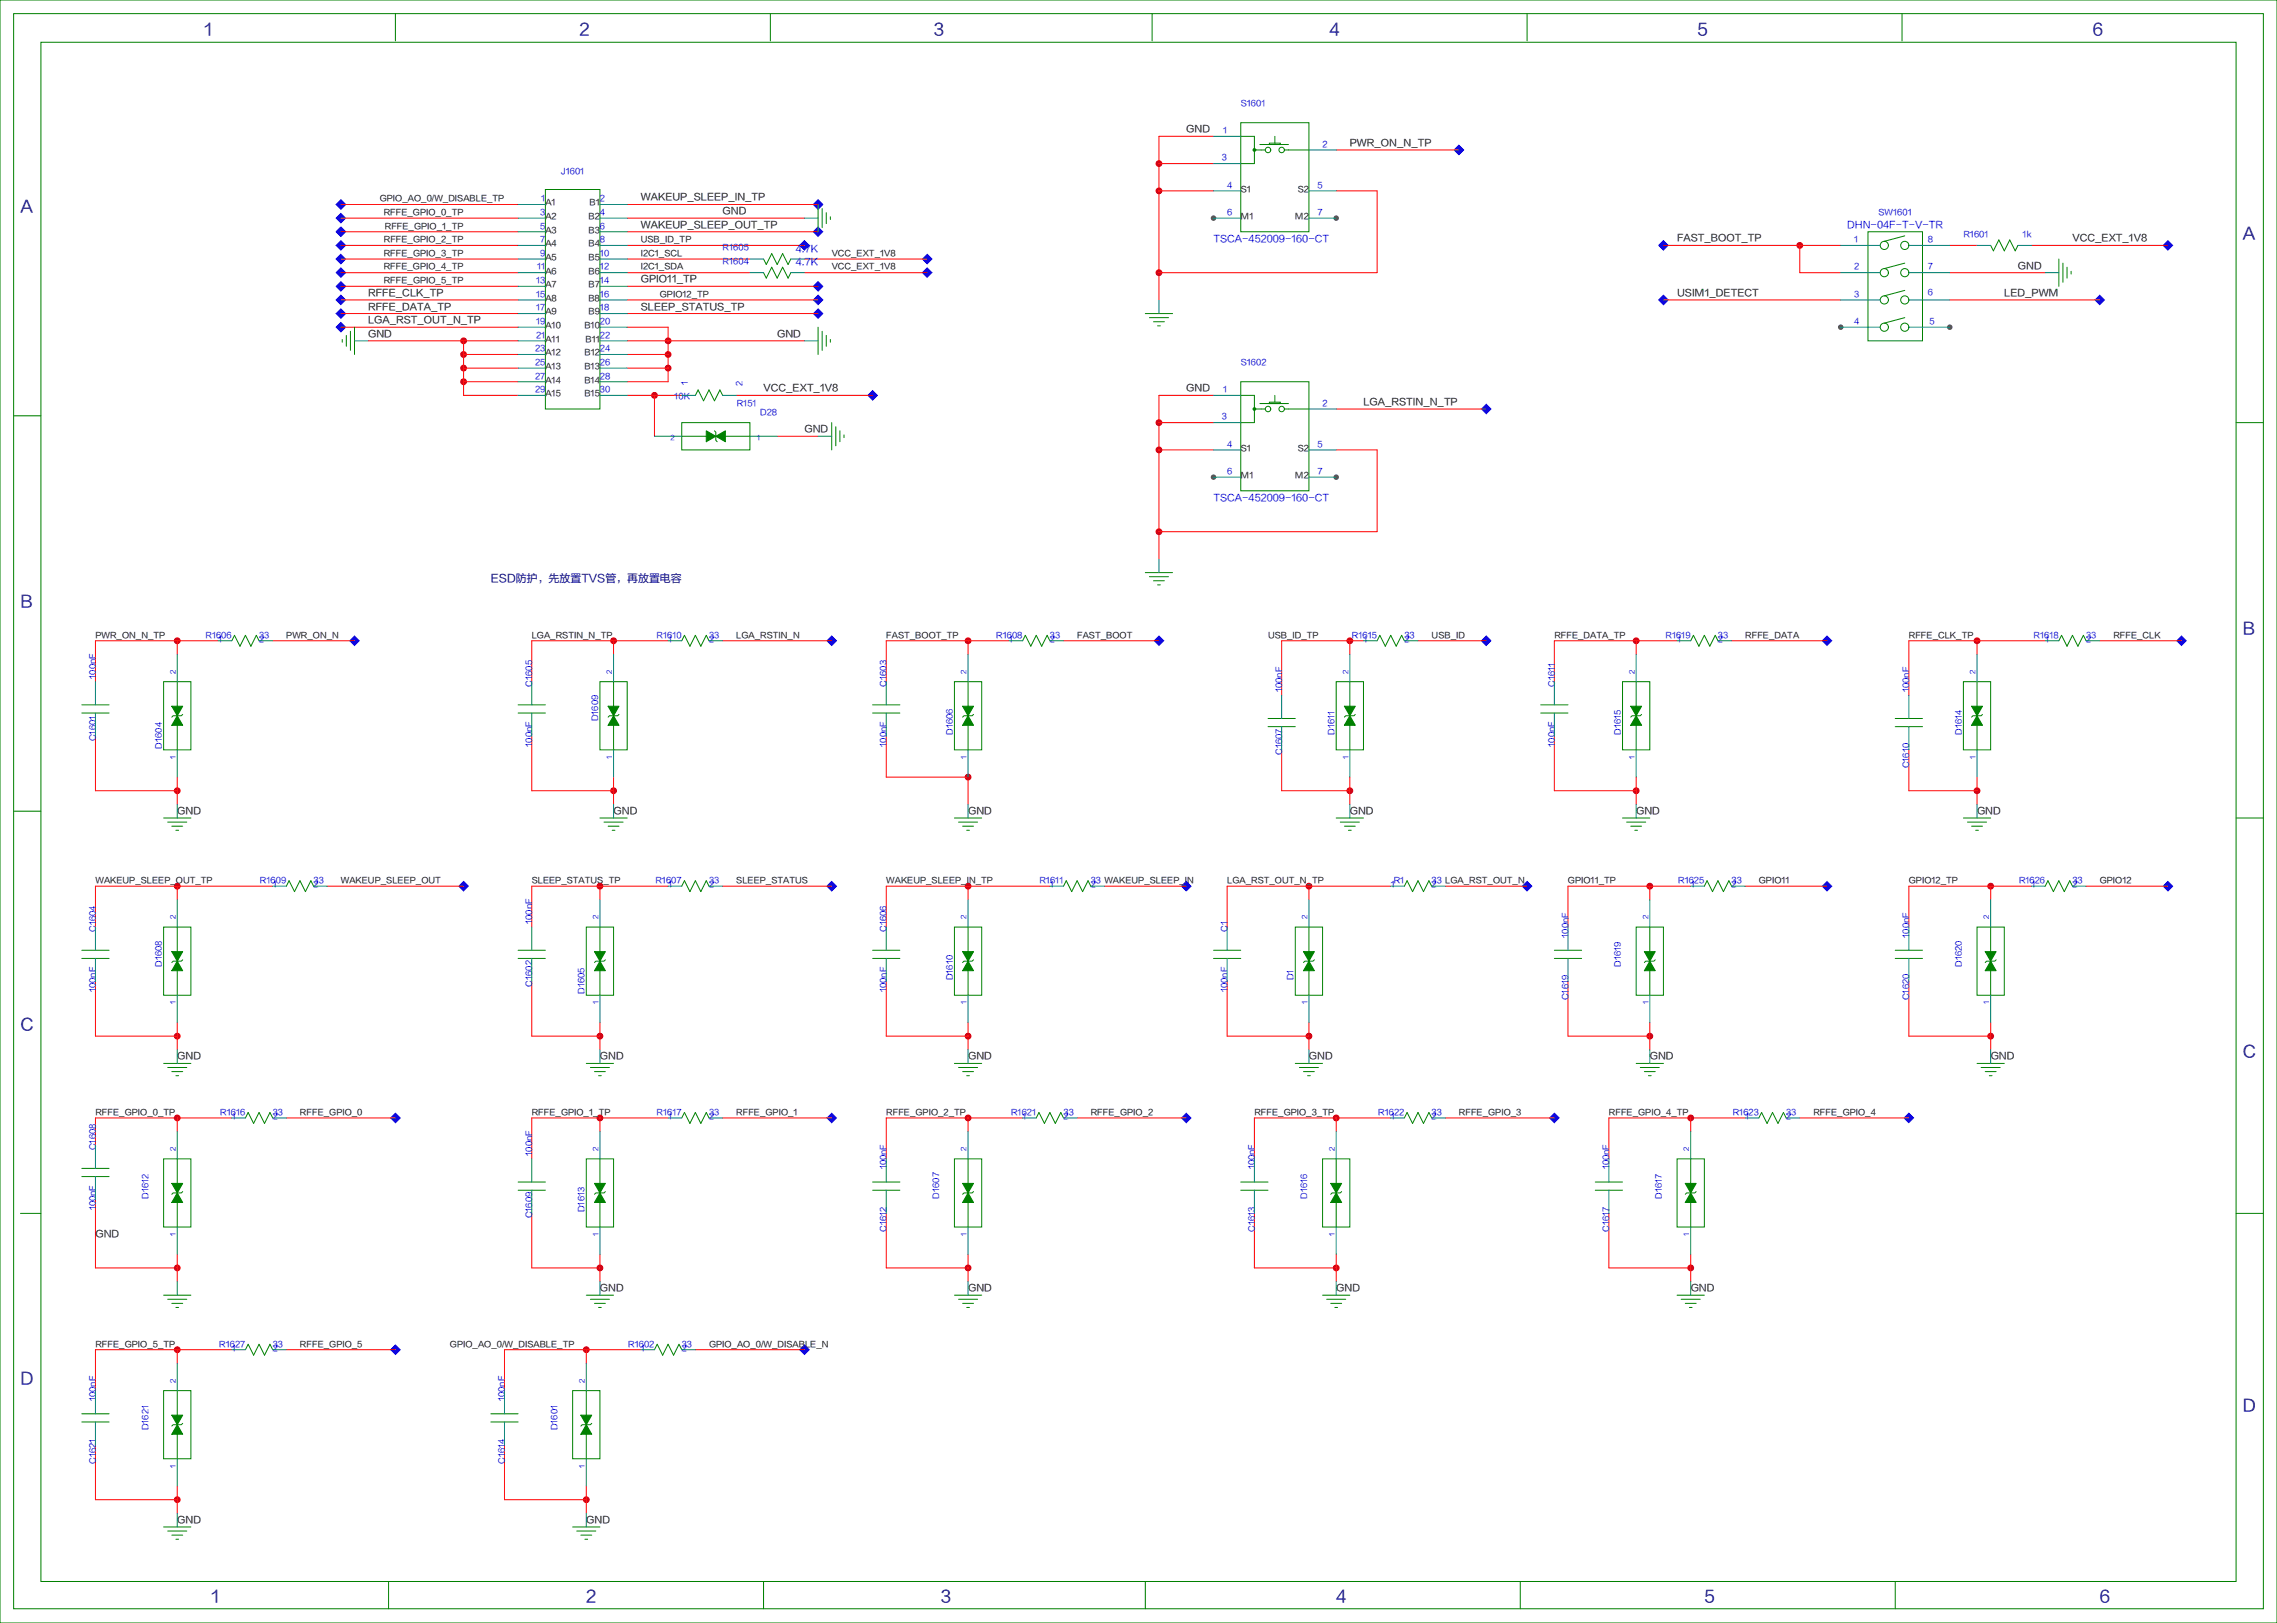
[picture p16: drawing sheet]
<svg xmlns="http://www.w3.org/2000/svg" width="589mm" height="420mm" viewBox="0 0 589 420" stroke-linecap="round" stroke-linejoin="round" font-family="sans-serif">
<defs><g id="words">
<g font-size="4.2" fill="#000080">
<text x="52.9" y="8.9">1</text>
<text x="149.9" y="8.9">2</text>
<text x="241.7" y="8.9">3</text>
<text x="344" y="8.9">4</text>
<text x="439.2" y="8.9">5</text>
<text x="541.5" y="8.9">6</text>
<text x="5.3" y="54.8">A</text>
<text x="580.3" y="61.8">A</text>
<text x="5.3" y="157.1">B</text>
<text x="580.3" y="164.2">B</text>
<text x="5.3" y="266.5">C</text>
<text x="580.3" y="273.5">C</text>
<text x="5.3" y="358.2">D</text>
<text x="580.3" y="365.2">D</text>
<text x="54.7" y="414.6">1</text>
<text x="151.7" y="414.6">2</text>
<text x="243.4" y="414.6">3</text>
<text x="345.7" y="414.6">4</text>
<text x="441" y="414.6">5</text>
<text x="543.3" y="414.6">6</text>
</g>
<text font-size="2.8" fill="#000080" x="127" y="150.6">ESD防护，先放置TVS管，再放置电容</text>
<g font-size="2.5">
<text x="306.9" y="34.2">GND</text>
<text x="349.2" y="37.8">PWR_ON_N_TP</text>
<text x="165.8" y="51.9">WAKEUP_SLEEP_IN_TP</text>
<text x="165.8" y="58.9">WAKEUP_SLEEP_OUT_TP</text>
<text x="187" y="55.4">GND</text>
<text x="433.9" y="62.5">FAST_BOOT_TP</text>
<text x="536.2" y="62.5">VCC_EXT_1V8</text>
<text x="522.1" y="69.5">GND</text>
<text x="95.2" y="76.6">RFFE_CLK_TP</text>
<text x="165.8" y="73">GPIO11_TP</text>
<text x="433.9" y="76.6">USIM1_DETECT</text>
<text x="518.6" y="76.6">LED_PWM</text>
<text x="95.2" y="80.1">RFFE_DATA_TP</text>
<text x="95.2" y="83.6">LGA_RST_OUT_N_TP</text>
<text x="165.8" y="80.1">SLEEP_STATUS_TP</text>
<text x="95.2" y="87.2">GND</text>
<text x="201.1" y="87.2">GND</text>
<text x="197.6" y="101.3">VCC_EXT_1V8</text>
<text x="306.9" y="101.3">GND</text>
<text x="352.8" y="104.8">LGA_RSTIN_N_TP</text>
<text x="208.1" y="111.8">GND</text>
<text x="45.9" y="210.6">GND</text>
<text x="158.7" y="210.6">GND</text>
<text x="250.5" y="210.6">GND</text>
<text x="349.2" y="210.6">GND</text>
<text x="423.3" y="210.6">GND</text>
<text x="511.5" y="210.6">GND</text>
<text x="45.9" y="274.1">GND</text>
<text x="155.2" y="274.1">GND</text>
<text x="250.5" y="274.1">GND</text>
<text x="338.7" y="274.1">GND</text>
<text x="426.9" y="274.1">GND</text>
<text x="515.1" y="274.1">GND</text>
<text x="24.7" y="320">GND</text>
<text x="155.2" y="334.1">GND</text>
<text x="250.5" y="334.1">GND</text>
<text x="345.7" y="334.1">GND</text>
<text x="437.4" y="334.1">GND</text>
<text x="45.9" y="394.1">GND</text>
<text x="151.7" y="394.1">GND</text>
</g>
<g font-size="2.5" fill="#00f">
<text x="478" y="59.1">DHN-04F-T-V-TR</text>
<text x="205.9" y="65.1">4.7K</text>
<text x="314" y="62.6">TSCA-452009-160-CT</text>
<text x="205.9" y="68.6">4.7K</text>
<text x="314" y="129.6">TSCA-452009-160-CT</text>
</g>
<g font-size="2.1" fill="#00f">
<text x="321" y="27.4">S1601</text>
<text x="316.4" y="34.5">1</text>
<text x="316.2" y="41.5">3</text>
<text x="342.2" y="38">2</text>
<text x="145.1" y="45">J1601</text>
<text x="140" y="52.1">1</text>
<text x="155.2" y="52.1">2</text>
<text x="317.5" y="48.6">4</text>
<text x="340.8" y="48.6">5</text>
<text x="139.8" y="59.1">5</text>
<text x="139.8" y="55.6">3</text>
<text x="155.2" y="55.6">4</text>
<text x="155.2" y="59.1">6</text>
<text x="317.5" y="55.6">6</text>
<text x="340.9" y="55.6">7</text>
<text x="486" y="55.6">SW1601</text>
<text x="139.8" y="62.7">7</text>
<text x="155.2" y="62.7">8</text>
<text x="187" y="64.8">R1605</text>
<text x="479.8" y="62.7">1</text>
<text x="498.8" y="62.7">8</text>
<text x="508" y="61.3">R1601</text>
<text x="523.3" y="61.3">1k</text>
<text x="139" y="69.7">11</text>
<text x="139.8" y="66.2">9</text>
<text x="155.2" y="66.2">10</text>
<text x="155.2" y="69.7">12</text>
<text x="187" y="68.3">R1604</text>
<text x="479.8" y="69.7">2</text>
<text x="498.8" y="69.7">7</text>
<text x="138.7" y="76.8">15</text>
<text x="138.7" y="73.3">13</text>
<text x="155.2" y="73.3">14</text>
<text x="155.2" y="76.8">16</text>
<text x="479.8" y="76.8">3</text>
<text x="498.8" y="76.4">6</text>
<text x="138.7" y="83.8">19</text>
<text x="138.7" y="80.3">17</text>
<text x="155.2" y="83.8">20</text>
<text x="155.2" y="80.3">18</text>
<text x="479.8" y="83.8">4</text>
<text x="499.2" y="83.8">5</text>
<text x="138.7" y="87.4">21</text>
<text x="155.2" y="87.4">22</text>
<text x="138.4" y="94.4">25</text>
<text x="138.4" y="90.9">23</text>
<text x="155.2" y="90.9">24</text>
<text x="155.2" y="94.4">26</text>
<text x="321" y="94.4">S1602</text>
<text x="138.4" y="101.5">29</text>
<text x="138.4" y="98">27</text>
<text x="155.2" y="98">28</text>
<text x="155.2" y="101.5">30</text>
<text x="177.9" y="99.5" transform="rotate(-90 177.9 99.5)">1</text>
<text x="192" y="99.8" transform="rotate(-90 192 99.8)">2</text>
<text x="316.4" y="101.5">1</text>
<text x="174.5" y="103.2">10K</text>
<text x="190.6" y="105">R151</text>
<text x="196.7" y="107.5">D28</text>
<text x="342.2" y="105">2</text>
<text x="316.2" y="108.5">3</text>
<text x="317.5" y="115.6">4</text>
<text x="340.8" y="115.6">5</text>
<text x="317.5" y="122.6">6</text>
<text x="340.9" y="122.6">7</text>
<text x="53.2" y="165">R1606</text>
<text x="56.4" y="166">1</text>
<text x="67" y="165">33</text>
<text x="67" y="166">2</text>
<text x="169.9" y="165">R1610</text>
<text x="172.9" y="166">1</text>
<text x="183.4" y="165">33</text>
<text x="183.4" y="166">2</text>
<text x="257.7" y="165">R1608</text>
<text x="261.1" y="166">1</text>
<text x="271.6" y="165">33</text>
<text x="271.6" y="166">2</text>
<text x="349.8" y="165">R1615</text>
<text x="352.8" y="166">1</text>
<text x="363.4" y="165">33</text>
<text x="363.4" y="166">2</text>
<text x="430.9" y="165">R1619</text>
<text x="433.9" y="166">1</text>
<text x="444.5" y="165">33</text>
<text x="444.5" y="166">2</text>
<text x="526.1" y="165">R1618</text>
<text x="529.2" y="166">1</text>
<text x="539.8" y="165">33</text>
<text x="539.8" y="166">2</text>
<text x="24.7" y="175.6" transform="rotate(-90 24.7 175.6)">100nF</text>
<text x="137.6" y="177.7" transform="rotate(-90 137.6 177.7)">C1605</text>
<text x="229.3" y="177.7" transform="rotate(-90 229.3 177.7)">C1603</text>
<text x="331.6" y="179.1" transform="rotate(-90 331.6 179.1)">100nF</text>
<text x="402.2" y="177.7" transform="rotate(-90 402.2 177.7)">C1611</text>
<text x="493.9" y="179.1" transform="rotate(-90 493.9 179.1)">100nF</text>
<text x="24.7" y="191.8" transform="rotate(-90 24.7 191.8)">C1601</text>
<text x="154.7" y="186.7" transform="rotate(-90 154.7 186.7)">D1609</text>
<text x="246.4" y="190.2" transform="rotate(-90 246.4 190.2)">D1606</text>
<text x="345.2" y="190.2" transform="rotate(-90 345.2 190.2)">D1611</text>
<text x="419.3" y="190.2" transform="rotate(-90 419.3 190.2)">D1615</text>
<text x="507.5" y="190.2" transform="rotate(-90 507.5 190.2)">D1614</text>
<text x="41.8" y="193.7" transform="rotate(-90 41.8 193.7)">D1604</text>
<text x="137.6" y="193.2" transform="rotate(-90 137.6 193.2)">100nF</text>
<text x="229.3" y="193.2" transform="rotate(-90 229.3 193.2)">100nF</text>
<text x="331.6" y="195.3" transform="rotate(-90 331.6 195.3)">C1607</text>
<text x="402.2" y="193.2" transform="rotate(-90 402.2 193.2)">100nF</text>
<text x="493.9" y="198.8" transform="rotate(-90 493.9 198.8)">C1610</text>
<text x="67.3" y="228.5">R1609</text>
<text x="70.6" y="229.5">1</text>
<text x="81.1" y="228.5">33</text>
<text x="81.1" y="229.5">2</text>
<text x="169.6" y="228.5">R1607</text>
<text x="172.9" y="229.5">1</text>
<text x="183.4" y="228.5">33</text>
<text x="183.4" y="229.5">2</text>
<text x="268.9" y="228.5">R1611</text>
<text x="271.6" y="229.5">1</text>
<text x="282.2" y="228.5">33 WAKEUP_SLEEP_IN</text>
<text x="282.2" y="229.5">2</text>
<text x="359.8" y="229.5">1</text>
<text x="360.6" y="228.5">R1</text>
<text x="370.4" y="228.5">33 LGA_RST_OUT_N</text>
<text x="370.4" y="229.5">2</text>
<text x="434.2" y="228.5">R1625</text>
<text x="437.4" y="229.5">1</text>
<text x="448" y="228.5">33</text>
<text x="448" y="229.5">2</text>
<text x="522.4" y="228.5">R1626</text>
<text x="525.6" y="229.5">1</text>
<text x="536.2" y="228.5">33</text>
<text x="536.2" y="229.5">2</text>
<text x="137.6" y="239.1" transform="rotate(-90 137.6 239.1)">100nF</text>
<text x="24.7" y="241.2" transform="rotate(-90 24.7 241.2)">C1604</text>
<text x="229.3" y="241.2" transform="rotate(-90 229.3 241.2)">C1606</text>
<text x="317.5" y="241.2" transform="rotate(-90 317.5 241.2)">C1</text>
<text x="405.7" y="242.6" transform="rotate(-90 405.7 242.6)">100nF</text>
<text x="493.9" y="242.6" transform="rotate(-90 493.9 242.6)">100nF</text>
<text x="41.8" y="250.2" transform="rotate(-90 41.8 250.2)">D1608</text>
<text x="419.3" y="250.2" transform="rotate(-90 419.3 250.2)">D1619</text>
<text x="507.5" y="250.2" transform="rotate(-90 507.5 250.2)">D1620</text>
<text x="24.7" y="256.7" transform="rotate(-90 24.7 256.7)">100nF</text>
<text x="137.6" y="255.3" transform="rotate(-90 137.6 255.3)">C1602</text>
<text x="151.2" y="257.2" transform="rotate(-90 151.2 257.2)">D1605</text>
<text x="229.3" y="256.7" transform="rotate(-90 229.3 256.7)">100nF</text>
<text x="246.4" y="253.7" transform="rotate(-90 246.4 253.7)">D1610</text>
<text x="317.5" y="256.7" transform="rotate(-90 317.5 256.7)">100nF</text>
<text x="334.6" y="253.7" transform="rotate(-90 334.6 253.7)">D1</text>
<text x="405.7" y="258.8" transform="rotate(-90 405.7 258.8)">C1619</text>
<text x="493.9" y="258.8" transform="rotate(-90 493.9 258.8)">C1620</text>
<text x="57" y="288.5">R1616</text>
<text x="60" y="289.5">1</text>
<text x="70.6" y="288.5">33</text>
<text x="70.6" y="289.5">2</text>
<text x="169.9" y="288.5">R1617</text>
<text x="172.9" y="289.5">1</text>
<text x="183.4" y="288.5">33</text>
<text x="183.4" y="289.5">2</text>
<text x="261.6" y="288.5">R1621</text>
<text x="264.6" y="289.5">1</text>
<text x="275.2" y="288.5">33</text>
<text x="275.2" y="289.5">2</text>
<text x="356.6" y="288.5">R1622</text>
<text x="359.8" y="289.5">1</text>
<text x="370.4" y="288.5">33</text>
<text x="370.4" y="289.5">2</text>
<text x="448.3" y="288.5">R1623</text>
<text x="451.6" y="289.5">1</text>
<text x="462.1" y="288.5">33</text>
<text x="462.1" y="289.5">2</text>
<text x="24.7" y="297.6" transform="rotate(-90 24.7 297.6)">C1608</text>
<text x="137.6" y="299.1" transform="rotate(-90 137.6 299.1)">100nF</text>
<text x="229.3" y="302.6" transform="rotate(-90 229.3 302.6)">100nF</text>
<text x="324.6" y="302.6" transform="rotate(-90 324.6 302.6)">100nF</text>
<text x="416.3" y="302.6" transform="rotate(-90 416.3 302.6)">100nF</text>
<text x="38.3" y="310.1" transform="rotate(-90 38.3 310.1)">D1612</text>
<text x="242.9" y="310.1" transform="rotate(-90 242.9 310.1)">D1607</text>
<text x="338.2" y="310.1" transform="rotate(-90 338.2 310.1)">D1616</text>
<text x="429.9" y="310.1" transform="rotate(-90 429.9 310.1)">D1617</text>
<text x="24.7" y="313.2" transform="rotate(-90 24.7 313.2)">100nF</text>
<text x="137.6" y="315.2" transform="rotate(-90 137.6 315.2)">C1609</text>
<text x="151.2" y="313.7" transform="rotate(-90 151.2 313.7)">D1613</text>
<text x="229.3" y="318.8" transform="rotate(-90 229.3 318.8)">C1612</text>
<text x="324.6" y="318.8" transform="rotate(-90 324.6 318.8)">C1613</text>
<text x="416.3" y="318.8" transform="rotate(-90 416.3 318.8)">C1617</text>
<text x="56.7" y="348.4">R1627</text>
<text x="60" y="349.5">1</text>
<text x="70.6" y="348.4">33</text>
<text x="70.6" y="349.5">2</text>
<text x="162.5" y="348.4">R1602</text>
<text x="165.8" y="349.5">1</text>
<text x="176.4" y="348.4">33</text>
<text x="176.4" y="349.5">2</text>
<text x="24.7" y="362.6" transform="rotate(-90 24.7 362.6)">100nF</text>
<text x="130.5" y="362.6" transform="rotate(-90 130.5 362.6)">100nF</text>
<text x="38.3" y="370.1" transform="rotate(-90 38.3 370.1)">D1621</text>
<text x="144.1" y="370.1" transform="rotate(-90 144.1 370.1)">D1601</text>
<text x="24.7" y="378.7" transform="rotate(-90 24.7 378.7)">C1621</text>
<text x="130.5" y="378.7" transform="rotate(-90 130.5 378.7)">C1614</text>
</g>
<g font-size="2.1">
<text x="98.3" y="52.1">GPIO_AO_0/W_DISABLE_TP</text>
<text x="141.1" y="53.1">A1</text>
<text x="152.5" y="53.1">B1</text>
<text x="321" y="49.6">S1</text>
<text x="335.8" y="49.6">S2</text>
<text x="99.3" y="55.6">RFFE_GPIO_0_TP</text>
<text x="99.6" y="59.1">RFFE_GPIO_1_TP</text>
<text x="141.1" y="56.7">A2</text>
<text x="152.3" y="56.7">B2</text>
<text x="321" y="56.7">M1</text>
<text x="335.1" y="56.7">M2</text>
<text x="99.3" y="62.7">RFFE_GPIO_2_TP</text>
<text x="141.1" y="60.2">A3</text>
<text x="141.1" y="63.7">A4</text>
<text x="152.3" y="63.7">B4</text>
<text x="152.3" y="60.2">B3</text>
<text x="165.8" y="62.7">USB_ID_TP</text>
<text x="99.3" y="69.7">RFFE_GPIO_4_TP</text>
<text x="99.3" y="66.2">RFFE_GPIO_3_TP</text>
<text x="141.1" y="67.3">A5</text>
<text x="141.1" y="70.8">A6</text>
<text x="152.3" y="67.3">B5</text>
<text x="152.3" y="70.8">B6</text>
<text x="165.8" y="69.7">I2C1_SDA</text>
<text x="165.8" y="66.2">I2C1_SCL</text>
<text x="215.2" y="69.7">VCC_EXT_1V8</text>
<text x="215.2" y="66.2">VCC_EXT_1V8</text>
<text x="99.3" y="73.3">RFFE_GPIO_5_TP</text>
<text x="141.1" y="74.3">A7</text>
<text x="141.1" y="77.8">A8</text>
<text x="152.2" y="77.8">B8</text>
<text x="152.3" y="74.3">B7</text>
<text x="170.7" y="76.8">GPIO12_TP</text>
<text x="141.1" y="81.4">A9</text>
<text x="152.3" y="81.4">B9</text>
<text x="141.1" y="84.9">A10</text>
<text x="141.1" y="88.4">A11</text>
<text x="151.2" y="84.9">B10</text>
<text x="151.5" y="88.4">B11</text>
<text x="141.1" y="92">A12</text>
<text x="141.1" y="95.5">A13</text>
<text x="151.2" y="95.5">B13</text>
<text x="151.2" y="92">B12</text>
<text x="141.1" y="99">A14</text>
<text x="151.2" y="99">B14</text>
<text x="141.1" y="102.5">A15</text>
<text x="151.2" y="102.5">B15</text>
<text x="321" y="116.6">S1</text>
<text x="335.8" y="116.6">S2</text>
<text x="321" y="123.7">M1</text>
<text x="335.1" y="123.7">M2</text>
<text x="24.7" y="165">PWR_ON_N_TP</text>
<text x="74.1" y="165">PWR_ON_N</text>
<text x="137.6" y="165">LGA_RSTIN_N_TP</text>
<text x="190.5" y="165">LGA_RSTIN_N</text>
<text x="229.3" y="165">FAST_BOOT_TP</text>
<text x="278.7" y="165">FAST_BOOT</text>
<text x="328.1" y="165">USB_ID_TP</text>
<text x="370.4" y="165">USB_ID</text>
<text x="402.2" y="165">RFFE_DATA_TP</text>
<text x="451.6" y="165">RFFE_DATA</text>
<text x="493.9" y="165">RFFE_CLK_TP</text>
<text x="546.8" y="165">RFFE_CLK</text>
<text x="24.7" y="228.5">WAKEUP_SLEEP_OUT_TP</text>
<text x="88.2" y="228.5">WAKEUP_SLEEP_OUT</text>
<text x="137.6" y="228.5">SLEEP_STATUS_TP</text>
<text x="190.5" y="228.5">SLEEP_STATUS</text>
<text x="229.3" y="228.5">WAKEUP_SLEEP_IN_TP</text>
<text x="317.5" y="228.5">LGA_RST_OUT_N_TP</text>
<text x="405.7" y="228.5">GPIO11_TP</text>
<text x="455.1" y="228.5">GPIO11</text>
<text x="493.9" y="228.5">GPIO12_TP</text>
<text x="543.3" y="228.5">GPIO12</text>
<text x="24.7" y="288.5">RFFE_GPIO_0_TP</text>
<text x="77.6" y="288.5">RFFE_GPIO_0</text>
<text x="137.6" y="288.5">RFFE_GPIO_1_TP</text>
<text x="190.5" y="288.5">RFFE_GPIO_1</text>
<text x="229.3" y="288.5">RFFE_GPIO_2_TP</text>
<text x="282.2" y="288.5">RFFE_GPIO_2</text>
<text x="324.6" y="288.5">RFFE_GPIO_3_TP</text>
<text x="377.5" y="288.5">RFFE_GPIO_3</text>
<text x="416.3" y="288.5">RFFE_GPIO_4_TP</text>
<text x="469.2" y="288.5">RFFE_GPIO_4</text>
<text x="24.7" y="348.4">RFFE_GPIO_5_TP</text>
<text x="77.6" y="348.4">RFFE_GPIO_5</text>
<text x="116.4" y="348.4">GPIO_AO_0/W_DISABLE_TP</text>
<text x="183.4" y="348.4">GPIO_AO_0/W_DISABLE_N</text>
</g>
<g font-size="1.8" fill="#00f">
<text x="173.5" y="113.9">2</text>
<text x="195.8" y="113.9">1</text>
<text x="45.4" y="174.4" transform="rotate(-90 45.4 174.4)">2</text>
<text x="158.3" y="174.4" transform="rotate(-90 158.3 174.4)">2</text>
<text x="250" y="174.4" transform="rotate(-90 250 174.4)">2</text>
<text x="348.8" y="174.4" transform="rotate(-90 348.8 174.4)">2</text>
<text x="422.9" y="174.4" transform="rotate(-90 422.9 174.4)">2</text>
<text x="511.1" y="174.4" transform="rotate(-90 511.1 174.4)">2</text>
<text x="45.4" y="196.4" transform="rotate(-90 45.4 196.4)">1</text>
<text x="158.3" y="196.4" transform="rotate(-90 158.3 196.4)">1</text>
<text x="250" y="196.4" transform="rotate(-90 250 196.4)">1</text>
<text x="348.8" y="196.4" transform="rotate(-90 348.8 196.4)">1</text>
<text x="422.9" y="196.4" transform="rotate(-90 422.9 196.4)">1</text>
<text x="511.1" y="196.4" transform="rotate(-90 511.1 196.4)">1</text>
<text x="45.4" y="237.9" transform="rotate(-90 45.4 237.9)">2</text>
<text x="154.8" y="237.9" transform="rotate(-90 154.8 237.9)">2</text>
<text x="250" y="237.9" transform="rotate(-90 250 237.9)">2</text>
<text x="338.2" y="237.9" transform="rotate(-90 338.2 237.9)">2</text>
<text x="426.4" y="237.9" transform="rotate(-90 426.4 237.9)">2</text>
<text x="514.6" y="237.9" transform="rotate(-90 514.6 237.9)">2</text>
<text x="45.4" y="259.9" transform="rotate(-90 45.4 259.9)">1</text>
<text x="154.8" y="259.9" transform="rotate(-90 154.8 259.9)">1</text>
<text x="250" y="259.9" transform="rotate(-90 250 259.9)">1</text>
<text x="338.2" y="259.9" transform="rotate(-90 338.2 259.9)">1</text>
<text x="426.4" y="259.9" transform="rotate(-90 426.4 259.9)">1</text>
<text x="514.6" y="259.9" transform="rotate(-90 514.6 259.9)">1</text>
<text x="45.4" y="297.8" transform="rotate(-90 45.4 297.8)">2</text>
<text x="154.8" y="297.8" transform="rotate(-90 154.8 297.8)">2</text>
<text x="250" y="297.8" transform="rotate(-90 250 297.8)">2</text>
<text x="345.3" y="297.8" transform="rotate(-90 345.3 297.8)">2</text>
<text x="437" y="297.8" transform="rotate(-90 437 297.8)">2</text>
<text x="45.4" y="319.9" transform="rotate(-90 45.4 319.9)">1</text>
<text x="154.8" y="319.9" transform="rotate(-90 154.8 319.9)">1</text>
<text x="250" y="319.9" transform="rotate(-90 250 319.9)">1</text>
<text x="345.3" y="319.9" transform="rotate(-90 345.3 319.9)">1</text>
<text x="437" y="319.9" transform="rotate(-90 437 319.9)">1</text>
<text x="45.4" y="357.8" transform="rotate(-90 45.4 357.8)">2</text>
<text x="151.2" y="357.8" transform="rotate(-90 151.2 357.8)">2</text>
<text x="45.4" y="379.9" transform="rotate(-90 45.4 379.9)">1</text>
<text x="151.2" y="379.9" transform="rotate(-90 151.2 379.9)">1</text>
</g>
</g></defs>
<path d="M0 0h589.1v420h-589.1z" fill="#fff" stroke="#008000" stroke-width=".26"/>
<g fill="#c00">
<circle cx="45.9" cy="204.6" r=".88"/>
<circle cx="45.9" cy="165.8" r=".88"/>
<circle cx="155.2" cy="268.1" r=".88"/>
<circle cx="155.2" cy="229.3" r=".88"/>
<circle cx="250.5" cy="201.1" r=".88"/>
<circle cx="250.5" cy="165.8" r=".88"/>
<circle cx="45.9" cy="268.1" r=".88"/>
<circle cx="158.7" cy="204.6" r=".88"/>
<circle cx="158.7" cy="165.8" r=".88"/>
<circle cx="250.5" cy="268.1" r=".88"/>
<circle cx="250.5" cy="229.3" r=".88"/>
<circle cx="349.2" cy="204.6" r=".88"/>
<circle cx="349.2" cy="165.8" r=".88"/>
<circle cx="45.9" cy="328.1" r=".88"/>
<circle cx="45.9" cy="289.3" r=".88"/>
<circle cx="155.2" cy="328.1" r=".88"/>
<circle cx="155.2" cy="289.3" r=".88"/>
<circle cx="511.5" cy="204.6" r=".88"/>
<circle cx="511.5" cy="165.8" r=".88"/>
<circle cx="423.3" cy="204.6" r=".88"/>
<circle cx="423.3" cy="165.8" r=".88"/>
<circle cx="465.7" cy="63.5" r=".88"/>
<circle cx="45.9" cy="229.3" r=".88"/>
<circle cx="250.5" cy="328.1" r=".88"/>
<circle cx="250.5" cy="289.3" r=".88"/>
<circle cx="169.3" cy="102.3" r=".88"/>
<circle cx="119.9" cy="98.8" r=".88"/>
<circle cx="119.9" cy="95.2" r=".88"/>
<circle cx="119.9" cy="91.7" r=".88"/>
<circle cx="119.9" cy="88.2" r=".88"/>
<circle cx="345.7" cy="328.1" r=".88"/>
<circle cx="345.7" cy="289.3" r=".88"/>
<circle cx="437.4" cy="328.1" r=".88"/>
<circle cx="437.4" cy="289.3" r=".88"/>
<circle cx="426.9" cy="268.1" r=".88"/>
<circle cx="426.9" cy="229.3" r=".88"/>
<circle cx="515.1" cy="268.1" r=".88"/>
<circle cx="515.1" cy="229.3" r=".88"/>
<circle cx="45.9" cy="388.1" r=".88"/>
<circle cx="45.9" cy="349.2" r=".88"/>
<circle cx="299.9" cy="42.3" r=".88"/>
<circle cx="299.9" cy="49.4" r=".88"/>
<circle cx="299.9" cy="70.6" r=".88"/>
<circle cx="299.9" cy="109.4" r=".88"/>
<circle cx="299.9" cy="116.4" r=".88"/>
<circle cx="299.9" cy="137.6" r=".88"/>
<circle cx="151.7" cy="388.1" r=".88"/>
<circle cx="151.7" cy="349.2" r=".88"/>
<circle cx="338.7" cy="268.1" r=".88"/>
<circle cx="338.7" cy="229.3" r=".88"/>
<circle cx="172.9" cy="88.2" r=".88"/>
<circle cx="172.9" cy="95.2" r=".88"/>
<circle cx="172.9" cy="91.7" r=".88"/>
</g>
<g fill="#00f">
<path d="M88.2 51.5l1.4 1.4-1.4 1.4-1.4-1.4z"/>
<path d="M86.8 60l1.4-1.4 1.4 1.4-1.4 1.4z"/>
<path d="M86.8 56.4l1.4-1.4 1.4 1.4-1.4 1.5z"/>
<path d="M91.7 164.4l1.4 1.4-1.4 1.4-1.4-1.4z"/>
<path d="M215.2 227.9l1.4 1.4-1.4 1.4-1.4-1.4z"/>
<path d="M299.9 164.4l1.4 1.4-1.4 1.4-1.5-1.4z"/>
<path d="M119.9 227.9l1.5 1.4-1.5 1.4-1.4-1.4z"/>
<path d="M215.2 164.4l1.4 1.4-1.4 1.4-1.4-1.4z"/>
<path d="M306.9 227.9l1.4 1.4-1.4 1.4-1.4-1.4z"/>
<path d="M384.5 164.4l1.4 1.4-1.4 1.4-1.4-1.4z"/>
<path d="M100.9 289.3l1.4-1.4 1.4 1.4-1.4 1.4z"/>
<path d="M213.8 289.3l1.4-1.4 1.4 1.4-1.4 1.4z"/>
<path d="M564.4 164.4l1.5 1.4-1.5 1.4-1.4-1.4z"/>
<path d="M472.7 164.4l1.4 1.4-1.4 1.4-1.4-1.4z"/>
<path d="M430.4 62.1l1.4 1.4-1.4 1.4-1.4-1.4z"/>
<path d="M560.9 62.1l1.4 1.4-1.4 1.4-1.4-1.4z"/>
<path d="M208.1 62.1l1.4 1.4-1.4 1.4-1.4-1.4z"/>
<path d="M306.9 287.9l1.4 1.4-1.4 1.4-1.4-1.4z"/>
<path d="M225.8 100.9l1.4 1.4-1.4 1.4-1.4-1.4z"/>
<path d="M239.9 69.1l1.4 1.5-1.4 1.4-1.4-1.4z"/>
<path d="M239.9 65.6l1.4 1.4-1.4 1.4-1.4-1.4z"/>
<path d="M86.8 81.1l1.4-1.4 1.4 1.4-1.4 1.5z"/>
<path d="M86.8 77.6l1.4-1.4 1.4 1.4-1.4 1.4z"/>
<path d="M86.8 67l1.4-1.4 1.4 1.4-1.4 1.4z"/>
<path d="M86.8 63.5l1.4-1.4 1.4 1.4-1.4 1.4z"/>
<path d="M86.8 70.6l1.4-1.5 1.4 1.5-1.4 1.4z"/>
<path d="M86.8 74.1l1.4-1.4 1.4 1.4-1.4 1.4z"/>
<path d="M211.7 72.7l1.4 1.4-1.4 1.4-1.4-1.4z"/>
<path d="M210.3 77.6l1.4-1.4 1.4 1.4-1.4 1.4z"/>
<path d="M402.2 287.9l1.4 1.4-1.4 1.4-1.4-1.4z"/>
<path d="M493.9 287.9l1.4 1.4-1.4 1.4-1.4-1.4z"/>
<path d="M472.7 227.9l1.4 1.4-1.4 1.4-1.4-1.4z"/>
<path d="M560.9 227.9l1.4 1.4-1.4 1.4-1.4-1.4z"/>
<path d="M102.3 347.8l1.4 1.4-1.4 1.5-1.4-1.5z"/>
<path d="M430.4 76.2l1.4 1.4-1.4 1.4-1.4-1.4z"/>
<path d="M543.3 76.2l1.4 1.4-1.4 1.4-1.4-1.4z"/>
<path d="M377.5 37.4l1.4 1.4-1.4 1.4-1.4-1.4z"/>
<path d="M384.5 104.4l1.4 1.4-1.4 1.4-1.4-1.4z"/>
<path d="M208.1 347.8l1.4 1.4-1.4 1.5-1.4-1.5z"/>
<path d="M395.1 227.9l1.4 1.4-1.4 1.4-1.4-1.4z"/>
<path d="M88.2 83.3l1.4 1.4-1.4 1.4-1.4-1.4z"/>
<path d="M211.7 79.7l1.4 1.4-1.4 1.5-1.4-1.5z"/>
<path d="M211.7 51.5l1.4 1.4-1.4 1.4-1.4-1.4z"/>
<path d="M211.7 58.6l1.4 1.4-1.4 1.4-1.4-1.4z"/>
</g>
<g fill="#4f4f4f">
<circle cx="314" cy="56.4" r=".71"/>
<circle cx="345.7" cy="56.4" r=".71"/>
<circle cx="314" cy="123.5" r=".71"/>
<circle cx="345.7" cy="123.5" r=".71"/>
<circle cx="504.5" cy="84.7" r=".71"/>
<circle cx="476.2" cy="84.7" r=".71"/>
</g>
<g fill="none" stroke="#f00" stroke-width=".26">
<path d="M314 35.3h-14.1v42.3M345.7 38.8h31.8M88.2 52.9h45.9M88.2 60h45.9M88.2 56.4h45.9M162.3 52.9h49.4M162.3 60h49.4M162.3 56.4h45.8M299.9 42.3h14.1M299.9 49.4h14.1M345.7 49.4h10.6v21.2h-56.4M88.2 70.6h45.9"/>
<path d="M88.2 63.5h45.9M88.2 67h45.9M88.2 77.6h45.9M88.2 74.1h45.9M162.3 70.6h31.7M162.3 63.5h45.8M162.3 67h31.7M162.3 77.6h49.4M162.3 74.1h49.4M208.1 70.6h31.8M208.1 67h31.8M430.4 63.5h45.8"/>
<path d="M430.4 77.6h45.8M465.7 63.5v7.1h10.5M504.5 70.6h24.7M504.5 63.5h7M504.5 77.6h38.8M525.6 63.5h35.3M88.2 81.1h45.9M88.2 84.7h45.9M95.2 88.2h38.9M119.9 88.2v14.1h14.2M119.9 98.8h14.2M119.9 91.7h14.2"/>
<path d="M119.9 95.2h14.2M162.3 81.1h49.4M162.3 84.7h10.6v14.1h-10.6M162.3 91.7h10.6M162.3 88.2h45.8M162.3 95.2h10.6M162.3 102.3h14.1M169.3 102.3v10.6M190.5 102.3h35.3M201.1 112.9h10.6M299.9 109.4h14.1M299.9 116.4h14.1"/>
<path d="M314 102.3h-14.1v42.3M345.7 116.4h10.6v21.2h-56.4M345.7 105.8h38.8M45.9 165.8v3.5M56.4 165.8h-31.7v10.6M70.6 165.8h21.1M158.7 165.8v3.5M172.9 165.8h-35.3v10.6M187 165.8h28.2M250.5 165.8v3.5M261.1 165.8h-31.8v10.6M275.2 165.8h24.7"/>
<path d="M349.2 165.8v3.5M352.8 165.8h-21.2v14.1M366.9 165.8h17.6M423.3 165.8v3.5M433.9 165.8h-31.7v10.6M448 165.8h24.7M511.5 165.8v3.5M529.2 165.8h-35.3v14.1M543.3 165.8h21.1M24.7 190.5v14.1h21.2M137.6 190.5v14.1h21.1M229.3 190.5v10.6h21.2v7"/>
<path d="M331.6 194v10.6h17.6M402.2 190.5v14.1h21.1M493.9 194v10.6h17.6M45.9 201.1v7M158.7 201.1v7M349.2 201.1v7M423.3 201.1v7M511.5 201.1v7M45.9 229.3v3.5M70.6 229.3h-45.9v10.6M84.7 229.3h35.2M155.2 229.3v3.5"/>
<path d="M172.9 229.3h-35.3v10.6M187 229.3h28.2M250.5 229.3v3.5M271.6 229.3h-42.3v10.6M285.8 229.3h21.1M338.7 229.3v3.5M359.8 229.3h-42.3v10.6M373.9 229.3h21.2M426.9 229.3v3.5M437.4 229.3h-31.7v10.6M451.6 229.3h21.1M515.1 229.3v3.5"/>
<path d="M525.6 229.3h-31.7v10.6M539.8 229.3h21.1M24.7 254v14.1h21.2M137.6 254v14.1h17.6M229.3 254v14.1h21.2M317.5 254v14.1h21.2M405.7 254v14.1h21.2M493.9 254v14.1h21.2M45.9 264.6v7M155.2 264.6v7M250.5 264.6v7M338.7 264.6v7"/>
<path d="M426.9 264.6v7M515.1 264.6v7M45.9 289.3v3.5M60 289.3h-35.3v7M74.1 289.3h28.2M155.2 289.3v3.5M172.9 289.3h-35.3v10.6M187 289.3h28.2M250.5 289.3v3.5M264.6 289.3h-35.3v10.6M278.7 289.3h28.2M345.7 289.3v3.5"/>
<path d="M359.8 289.3h-35.2v10.6M373.9 289.3h28.3M437.4 289.3v3.5M451.6 289.3h-35.3v10.6M465.7 289.3h28.2M24.7 310.4v17.7h21.2M137.6 314v14.1h17.6M229.3 314v14.1h21.2M324.6 314v14.1h21.1M416.3 314v14.1h21.1M45.9 324.6v7M155.2 324.6v7"/>
<path d="M250.5 324.6v7M345.7 324.6v7M437.4 324.6v7M45.9 349.2v3.6M60 349.2h-35.3v10.6M74.1 349.2h28.2M151.7 349.2v3.6M165.8 349.2h-35.3v10.6M179.9 349.2h28.2M24.7 373.9v14.2h21.2M130.5 373.9v14.2h21.2M45.9 384.5v7.1"/>
<path d="M151.7 384.5v7.1"/>
</g>
<path d="M141.1 49h14.1v56.8h-14.1zM88.5 87.8v.7M89.6 86.8v2.8M90.7 85.7v5M91.7 84.7v7M42.3 176.4h7.1v17.6h-7.1zM47.3 184.9l-.4 .3h-2.1l-.4 .4M42.3 211.7h7.1M43.4 212.7h4.9M44.4 213.8h2.9M45.5 214.8h.7" fill="none" stroke="#008000" stroke-width=".26"/>
<g fill="none" stroke="#008080" stroke-width=".26">
<path d="M134.1 52.9h7M134.1 56.4h7M134.1 60h7M155.2 52.9h7.1M155.2 56.4h7.1M155.2 60h7.1M134.1 63.5h7M134.1 67h7M134.1 70.6h7M134.1 74.1h7M134.1 77.6h7M155.2 63.5h7.1"/>
<path d="M155.2 67h7.1M155.2 70.6h7.1M155.2 74.1h7.1M155.2 77.6h7.1M91.7 88.2h3.5M134.1 84.7h7M134.1 88.2h7M134.1 91.7h7M134.1 95.2h7M134.1 98.8h7M134.1 81.1h7M155.2 84.7h7.1"/>
<path d="M155.2 88.2h7.1M155.2 91.7h7.1M155.2 95.2h7.1M155.2 98.8h7.1M155.2 81.1h7.1M134.1 102.3h7M155.2 102.3h7.1M45.9 208.1v3.6"/>
</g>
<g fill="#008200" stroke="#008000" stroke-width=".26">
<path d="M45.9 185.2l1.4 2.5h-2.9z"/>
<path d="M44.4 182.7h2.9l-1.4 2.5z"/>
</g>
<path d="M45.9 176.4v6.3M60 165.8l.7-1.4 1.4 2.8 1.4-2.8 1.4 2.8 1.4-2.8 .7 1.4M21.2 182.4h7M21.2 184.5h7M45.9 187.7v6.3M151.7 239.9h7v17.6h-7zM156.6 248.4l-.3 .3h-2.1l-.4 .4M151.7 275.2h7M152.8 276.2h4.9M153.8 277.3h2.8M154.9 278.3h.7" fill="none" stroke="#008000" stroke-width=".26"/>
<path d="M24.7 176.4v6M45.9 169.3v7.1M56.4 165.8h3.6M67 165.8h3.6M24.7 184.5v6M45.9 194v7.1M155.2 271.6v3.6" fill="none" stroke="#008080" stroke-width=".26"/>
<g fill="#008200" stroke="#008000" stroke-width=".26">
<path d="M155.2 248.7l1.4 2.5h-2.8z"/>
<path d="M153.8 246.2h2.8l-1.4 2.5z"/>
</g>
<path d="M246.9 176.4h7.1v17.6h-7.1zM251.9 184.9l-.4 .3h-2.1l-.3 .4M246.9 211.7h7.1M248 212.7h4.9M249.1 213.8h2.8M250.1 214.8h.7M155.2 239.9v6.3M176.4 229.3l.7-1.4 1.4 2.8 1.4-2.8 1.4 2.8 1.4-2.8 .7 1.4M134.1 245.9h7M134.1 248h7M155.2 251.2v6.3" fill="none" stroke="#008000" stroke-width=".26"/>
<path d="M250.5 208.1v3.6M137.6 239.9v6M155.2 232.8v7.1M172.9 229.3h3.5M183.4 229.3h3.6M137.6 248v6M155.2 257.5v7.1" fill="none" stroke="#008080" stroke-width=".26"/>
<g fill="#008200" stroke="#008000" stroke-width=".26">
<path d="M250.5 185.2l1.4 2.5h-2.8z"/>
<path d="M249.1 182.7h2.8l-1.4 2.5z"/>
</g>
<path d="M250.5 176.4v6.3M264.6 165.8l.7-1.4 1.4 2.8 1.4-2.8 1.4 2.8 1.4-2.8 .7 1.4M225.8 182.4h7M225.8 184.5h7M250.5 187.7v6.3M42.3 239.9h7.1v17.6h-7.1zM47.3 248.4l-.4 .3h-2.1l-.4 .4M42.3 275.2h7.1M43.4 276.2h4.9M44.4 277.3h2.9M45.5 278.3h.7" fill="none" stroke="#008000" stroke-width=".26"/>
<path d="M229.3 176.4v6M250.5 169.3v7.1M261.1 165.8h3.5M271.6 165.8h3.6M229.3 184.5v6M250.5 194v7.1M45.9 271.6v3.6" fill="none" stroke="#008080" stroke-width=".26"/>
<g fill="#008200" stroke="#008000" stroke-width=".26">
<path d="M45.9 248.7l1.4 2.5h-2.9z"/>
<path d="M44.4 246.2h2.9l-1.4 2.5z"/>
</g>
<path d="M155.2 176.4h7.1v17.6h-7.1zM160.2 184.9l-.4 .3h-2.1l-.4 .4M155.2 211.7h7.1M156.3 212.7h4.9M157.3 213.8h2.9M158.4 214.8h.7M45.9 239.9v6.3M74.1 229.3l.7-1.4 1.4 2.8 1.4-2.8 1.4 2.8 1.4-2.8 .7 1.4M21.2 245.9h7M21.2 248h7M45.9 251.2v6.3" fill="none" stroke="#008000" stroke-width=".26"/>
<path d="M158.7 208.1v3.6M24.7 239.9v6M45.9 232.8v7.1M70.6 229.3h3.5M81.1 229.3h3.6M24.7 248v6M45.9 257.5v7.1" fill="none" stroke="#008080" stroke-width=".26"/>
<g fill="#008200" stroke="#008000" stroke-width=".26">
<path d="M158.7 185.2l1.5 2.5h-2.9z"/>
<path d="M157.3 182.7h2.9l-1.5 2.5z"/>
</g>
<path d="M158.7 176.4v6.3M176.4 165.8l.7-1.4 1.4 2.8 1.4-2.8 1.4 2.8 1.4-2.8 .7 1.4M134.1 182.4h7M134.1 184.5h7M158.7 187.7v6.3M246.9 239.9h7.1v17.6h-7.1zM251.9 248.4l-.4 .3h-2.1l-.3 .4M246.9 275.2h7.1M248 276.2h4.9M249.1 277.3h2.8M250.1 278.3h.7" fill="none" stroke="#008000" stroke-width=".26"/>
<path d="M137.6 176.4v6M158.7 169.3v7.1M172.9 165.8h3.5M183.4 165.8h3.6M137.6 184.5v6M158.7 194v7.1M250.5 271.6v3.6" fill="none" stroke="#008080" stroke-width=".26"/>
<g fill="#008200" stroke="#008000" stroke-width=".26">
<path d="M250.5 248.7l1.4 2.5h-2.8z"/>
<path d="M249.1 246.2h2.8l-1.4 2.5z"/>
</g>
<path d="M345.7 176.4h7.1v17.6h-7.1zM350.7 184.9l-.4 .3h-2.1l-.4 .4M345.7 211.7h7.1M346.8 212.7h4.9M347.8 213.8h2.9M348.9 214.8h.7M250.5 239.9v6.3M275.2 229.3l.7-1.4 1.4 2.8 1.4-2.8 1.4 2.8 1.4-2.8 .7 1.4M225.8 245.9h7M225.8 248h7M250.5 251.2v6.3" fill="none" stroke="#008000" stroke-width=".26"/>
<path d="M349.2 208.1v3.6M229.3 239.9v6M250.5 232.8v7.1M271.6 229.3h3.6M282.2 229.3h3.6M229.3 248v6M250.5 257.5v7.1" fill="none" stroke="#008080" stroke-width=".26"/>
<g fill="#008200" stroke="#008000" stroke-width=".26">
<path d="M349.2 185.2l1.5 2.5h-2.9z"/>
<path d="M347.8 182.7h2.9l-1.5 2.5z"/>
</g>
<path d="M349.2 176.4v6.3M356.3 165.8l.7-1.4 1.4 2.8 1.4-2.8 1.4 2.8 1.5-2.8 .7 1.4M328.1 185.9h7M328.1 188h7M349.2 187.7v6.3M42.3 299.9h7.1v17.6h-7.1zM47.3 308.3l-.4 .4h-2.1l-.4 .3M42.3 335.1h7.1M43.4 336.2h4.9M44.4 337.3h2.9M45.5 338.3h.7" fill="none" stroke="#008000" stroke-width=".26"/>
<path d="M331.6 179.9v6M349.2 169.3v7.1M352.8 165.8h3.5M363.4 165.8h3.5M331.6 188v6M349.2 194v7.1M45.9 331.6v3.5" fill="none" stroke="#008080" stroke-width=".26"/>
<g fill="#008200" stroke="#008000" stroke-width=".26">
<path d="M45.9 308.7l1.4 2.4h-2.9z"/>
<path d="M44.4 306.2h2.9l-1.4 2.5z"/>
</g>
<path d="M45.9 299.9v6.3M63.5 289.3l.7-1.4 1.4 2.8 1.4-2.8 1.4 2.8 1.4-2.8 .8 1.4M151.7 299.9h7v17.6h-7zM21.2 302.3h7M21.2 304.4h7M45.9 311.1v6.4M156.6 308.3l-.3 .4h-2.1l-.4 .3M151.7 335.1h7M152.8 336.2h4.9M153.8 337.3h2.8M154.9 338.3h.7" fill="none" stroke="#008000" stroke-width=".26"/>
<path d="M24.7 296.3v6M45.9 292.8v7.1M60 289.3h3.5M70.6 289.3h3.5M24.7 304.4v6M45.9 317.5v7.1M155.2 331.6v3.5" fill="none" stroke="#008080" stroke-width=".26"/>
<g fill="#008200" stroke="#008000" stroke-width=".26">
<path d="M155.2 308.7l1.4 2.4h-2.8z"/>
<path d="M153.8 306.2h2.8l-1.4 2.5z"/>
</g>
<path d="M508 176.4h7.1v17.6h-7.1zM512.9 184.9l-.3 .3h-2.1l-.4 .4M508 211.7h7.1M509.1 212.7h4.9M510.1 213.8h2.8M511.2 214.8h.7M155.2 299.9v6.3M176.4 289.3l.7-1.4 1.4 2.8 1.4-2.8 1.4 2.8 1.4-2.8 .7 1.4M134.1 305.9h7M134.1 308h7M155.2 311.1v6.4" fill="none" stroke="#008000" stroke-width=".26"/>
<path d="M511.5 208.1v3.6M137.6 299.9v6M155.2 292.8v7.1M172.9 289.3h3.5M183.4 289.3h3.6M137.6 308v6M155.2 317.5v7.1" fill="none" stroke="#008080" stroke-width=".26"/>
<g fill="#008200" stroke="#008000" stroke-width=".26">
<path d="M511.5 185.2l1.4 2.5h-2.8z"/>
<path d="M510.1 182.7h2.8l-1.4 2.5z"/>
</g>
<path d="M419.8 176.4h7.1v17.6h-7.1zM511.5 176.4v6.3M532.7 165.8l.7-1.4 1.4 2.8 1.4-2.8 1.4 2.8 1.4-2.8 .8 1.4M424.7 184.9l-.3 .3h-2.1l-.4 .4M490.4 185.9h7M490.4 188h7M511.5 187.7v6.3M419.8 211.7h7.1M420.9 212.7h4.9M421.9 213.8h2.8M423 214.8h.7" fill="none" stroke="#008000" stroke-width=".26"/>
<path d="M493.9 179.9v6M511.5 169.3v7.1M529.2 165.8h3.5M539.8 165.8h3.5M493.9 188v6M511.5 194v7.1M423.3 208.1v3.6" fill="none" stroke="#008080" stroke-width=".26"/>
<g fill="#008200" stroke="#008000" stroke-width=".26">
<path d="M423.3 185.2l1.4 2.5h-2.8z"/>
<path d="M421.9 182.7h2.8l-1.4 2.5z"/>
</g>
<g fill="none" stroke="#008000" stroke-width=".26">
<path d="M515.1 63.5l.7 1.4 1.4-2.8 1.4 2.8 1.4-2.8 1.4 2.8 .7-1.4M532.7 67v7.1M533.8 68.1v4.9M534.8 69.1v2.9M535.9 70.2v.7M423.3 176.4v6.3M437.4 165.8l.7-1.4 1.5 2.8 1.4-2.8 1.4 2.8 1.4-2.8 .7 1.4M398.6 182.4h7.1M398.6 184.5h7.1M423.3 187.7v6.3M246.9 299.9h7.1v17.6h-7.1zM251.9 308.3l-.4 .4h-2.1l-.3 .3"/>
<path d="M246.9 335.1h7.1M248 336.2h4.9M249.1 337.3h2.8M250.1 338.3h.7"/>
</g>
<path d="M511.5 63.5h3.6M522.1 63.5h3.5M529.2 70.6h3.5M402.2 176.4v6M423.3 169.3v7.1M433.9 165.8h3.5M444.5 165.8h3.5M402.2 184.5v6M423.3 194v7.1M250.5 331.6v3.5" fill="none" stroke="#008080" stroke-width=".26"/>
<g fill="#008200" stroke="#008000" stroke-width=".26">
<path d="M250.5 308.7l1.4 2.4h-2.8z"/>
<path d="M249.1 306.2h2.8l-1.4 2.5z"/>
</g>
<path d="M211.7 84.7v7M212.7 85.7v5M213.8 86.8v2.8M214.8 87.8v.7M176.4 109.4h17.6v7h-17.6zM179.9 102.3l.7-1.4 1.4 2.8 1.4-2.8 1.5 2.8 1.4-2.8 .7 1.4M184.9 111.5l.3 .3v2.1l.4 .4M250.5 299.9v6.3M268.1 289.3l.7-1.4 1.4 2.8 1.4-2.8 1.4 2.8 1.5-2.8 .7 1.4M225.8 305.9h7M225.8 308h7M250.5 311.1v6.4" fill="none" stroke="#008000" stroke-width=".26"/>
<path d="M208.1 88.2h3.6M176.4 102.3h3.5M187 102.3h3.5M229.3 299.9v6M250.5 292.8v7.1M264.6 289.3h3.5M275.2 289.3h3.5M229.3 308v6M250.5 317.5v7.1" fill="none" stroke="#008080" stroke-width=".26"/>
<g fill="#008200" stroke="#008000" stroke-width=".26">
<path d="M185.2 112.9l2.5-1.4v2.8z"/>
<path d="M182.7 111.5l2.5 1.4-2.5 1.4z"/>
</g>
<g fill="none" stroke="#008000" stroke-width=".26">
<path d="M197.6 70.6l.7 1.4 1.4-2.9 1.4 2.9 1.4-2.9 1.4 2.9 .7-1.4M197.6 67l.7 1.4 1.4-2.8 1.4 2.8 1.4-2.8 1.4 2.8 .7-1.4M176.4 112.9h6.3M187.7 112.9h6.3M215.2 109.4v7M216.3 110.4v5M217.3 111.5v2.8M218.4 112.5v.7M342.2 299.9h7v17.6h-7zM347.1 308.3l-.3 .4h-2.1l-.4 .3M342.2 335.1h7M343.3 336.2h4.9"/>
<path d="M344.3 337.3h2.8M345.4 338.3h.7"/>
</g>
<path d="M194 70.6h3.6M194 67h3.6M204.6 70.6h3.5M204.6 67h3.5M169.3 112.9h7.1M194 112.9h7.1M211.7 112.9h3.5M345.7 331.6v3.5" fill="none" stroke="#008080" stroke-width=".26"/>
<g fill="#008200" stroke="#008000" stroke-width=".26">
<path d="M345.7 308.7l1.4 2.4h-2.8z"/>
<path d="M344.3 306.2h2.8l-1.4 2.5z"/>
</g>
<path d="M345.7 299.9v6.3M363.4 289.3l.7-1.4 1.4 2.8 1.4-2.8 1.4 2.8 1.4-2.8 .7 1.4M433.9 299.9h7.1v17.6h-7.1zM321 305.9h7.1M321 308h7.1M345.7 311.1v6.4M438.9 308.3l-.4 .4h-2.1l-.4 .3M433.9 335.1h7.1M435 336.2h4.9M436 337.3h2.9M437.1 338.3h.7" fill="none" stroke="#008000" stroke-width=".26"/>
<path d="M324.6 299.9v6M345.7 292.8v7.1M359.8 289.3h3.6M370.4 289.3h3.5M324.6 308v6M345.7 317.5v7.1M437.4 331.6v3.5" fill="none" stroke="#008080" stroke-width=".26"/>
<g fill="#008200" stroke="#008000" stroke-width=".26">
<path d="M437.4 308.7l1.5 2.4h-2.9z"/>
<path d="M436 306.2h2.9l-1.5 2.5z"/>
</g>
<path d="M423.3 239.9h7.1v17.6h-7.1zM428.3 248.4l-.4 .3h-2.1l-.4 .4M423.3 275.2h7.1M424.4 276.2h4.9M425.4 277.3h2.9M426.5 278.3h.7M437.4 299.9v6.3M455.1 289.3l.7-1.4 1.4 2.8 1.4-2.8 1.4 2.8 1.4-2.8 .7 1.4M412.7 305.9h7.1M412.7 308h7.1M437.4 311.1v6.4" fill="none" stroke="#008000" stroke-width=".26"/>
<path d="M426.9 271.6v3.6M416.3 299.9v6M437.4 292.8v7.1M451.6 289.3h3.5M462.1 289.3h3.6M416.3 308v6M437.4 317.5v7.1" fill="none" stroke="#008080" stroke-width=".26"/>
<g fill="#008200" stroke="#008000" stroke-width=".26">
<path d="M426.9 248.7l1.4 2.5h-2.9z"/>
<path d="M425.4 246.2h2.9l-1.4 2.5z"/>
</g>
<path d="M426.9 239.9v6.3M441 229.3l.7-1.4 1.4 2.8 1.4-2.8 1.4 2.8 1.4-2.8 .7 1.4M511.5 239.9h7.1v17.6h-7.1zM402.2 245.9h7M402.2 248h7M426.9 251.2v6.3M516.5 248.4l-.4 .3h-2.1l-.4 .4M511.5 275.2h7.1M512.6 276.2h4.9M513.6 277.3h2.9M514.7 278.3h.7" fill="none" stroke="#008000" stroke-width=".26"/>
<path d="M405.7 239.9v6M426.9 232.8v7.1M437.4 229.3h3.6M448 229.3h3.6M405.7 248v6M426.9 257.5v7.1M515.1 271.6v3.6" fill="none" stroke="#008080" stroke-width=".26"/>
<g fill="#008200" stroke="#008000" stroke-width=".26">
<path d="M515.1 248.7l1.4 2.5h-2.9z"/>
<path d="M513.6 246.2h2.9l-1.4 2.5z"/>
</g>
<path d="M515.1 239.9v6.3M529.2 229.3l.7-1.4 1.4 2.8 1.4-2.8 1.4 2.8 1.4-2.8 .7 1.4M490.4 245.9h7M490.4 248h7M515.1 251.2v6.3M42.3 359.8h7.1v17.7h-7.1zM47.3 368.3l-.4 .4h-2.1l-.4 .3M42.3 395.1h7.1M43.4 396.2h4.9M44.4 397.2h2.9M45.5 398.3h.7" fill="none" stroke="#008000" stroke-width=".26"/>
<path d="M493.9 239.9v6M515.1 232.8v7.1M525.6 229.3h3.6M536.2 229.3h3.6M493.9 248v6M515.1 257.5v7.1M45.9 391.6v3.5" fill="none" stroke="#008080" stroke-width=".26"/>
<g fill="#008200" stroke="#008000" stroke-width=".26">
<path d="M45.9 368.7l1.4 2.4h-2.9z"/>
<path d="M44.4 366.2h2.9l-1.4 2.5z"/>
</g>
<path d="M321 35.3h3.6M328.4 37h2.9v.4h-2.9zM329.8 35.3v1.7M321 42.3h3.6M45.9 359.8v6.4M63.5 349.2l.7-1.4 1.4 2.9 1.4-2.9 1.4 2.9 1.4-2.9 .8 1.4M21.2 365.8h7M21.2 367.9h7M45.9 371.1v6.4" fill="none" stroke="#008000" stroke-width=".26"/>
<path d="M24.7 359.8v6M45.9 352.8v7M60 349.2h3.5M70.6 349.2h3.5M24.7 367.9v6M45.9 377.5v7" fill="none" stroke="#008080" stroke-width=".26"/>
<circle cx="324.6" cy="38.8" r=".35" fill="#008200" stroke="#008000" stroke-width=".26"/>
<g fill="none" stroke="#008000" stroke-width=".26">
<path d="M321 31.8h17.7v28.2h-17.7zM324.6 38.8h2.8M324.6 35.3v7M326 37.4h7.4M332.3 38.8h6.4M296.3 81.1h7.1M297.4 82.2h4.9M298.4 83.3h2.9M299.5 84.3h.7M321 109.4h3.6M321 102.3h3.6M328.4 104.1h2.9v.3h-2.9z"/>
<path d="M329.8 102.3v1.8"/>
<circle cx="328.1" cy="38.8" r=".71"/>
<circle cx="331.6" cy="38.8" r=".71"/>
</g>
<path d="M314 35.3h7M338.7 38.8h7M314 49.4h7M314 56.4h7M314 42.3h7M338.7 49.4h7M338.7 56.4h7M299.9 77.6v3.5" fill="none" stroke="#008080" stroke-width=".26"/>
<circle cx="324.6" cy="105.8" r=".35" fill="#008200" stroke="#008000" stroke-width=".26"/>
<g fill="none" stroke="#008000" stroke-width=".26">
<path d="M483.3 60h14.1v28.2h-14.1zM492.8 75.1l-5.3 1.5M492.8 68.1l-5.3 1.4M492.8 61l-5.3 1.4M321 98.8h17.7v28.2h-17.7zM492.8 82.2l-5.3 1.4M324.6 105.8h2.8M324.6 102.3v7.1M326 104.4h7.4M332.3 105.8h6.4M296.3 148.2h7.1M297.4 149.2h4.9"/>
<path d="M298.4 150.3h2.9M299.5 151.3h.7M148.2 359.8h7v17.7h-7zM153.1 368.3l-.3 .4h-2.2l-.3 .3M148.2 395.1h7M149.2 396.2h5M150.3 397.2h2.8M151.3 398.3h.7"/>
<circle cx="487.5" cy="63.5" r="1.06"/>
<circle cx="487.5" cy="77.6" r="1.06"/>
<circle cx="487.5" cy="70.6" r="1.06"/>
<circle cx="492.8" cy="77.6" r="1.06"/>
<circle cx="492.8" cy="63.5" r="1.06"/>
<circle cx="492.8" cy="70.6" r="1.06"/>
<circle cx="487.5" cy="84.7" r="1.06"/>
<circle cx="492.8" cy="84.7" r="1.06"/>
<circle cx="328.1" cy="105.8" r=".71"/>
<circle cx="331.6" cy="105.8" r=".71"/>
</g>
<g fill="none" stroke="#008080" stroke-width=".26">
<path d="M476.2 63.5h10.3M476.2 70.6h10.3M476.2 77.6h10.3M493.9 63.5h10.6M493.9 70.6h10.6M493.9 77.6h10.6M476.2 84.7h10.3M493.9 84.7h10.6M314 116.4h7M314 102.3h7M314 109.4h7M338.7 116.4h7"/>
<path d="M338.7 105.8h7M314 123.5h7M338.7 123.5h7M299.9 144.6v3.6M151.7 391.6v3.5"/>
</g>
<g fill="#008200" stroke="#008000" stroke-width=".26">
<path d="M151.7 368.7l1.4 2.4h-2.8z"/>
<path d="M150.3 366.2h2.8l-1.4 2.5z"/>
</g>
<path d="M335.1 239.9h7.1v17.6h-7.1zM340.1 248.4l-.4 .3h-2.1l-.3 .4M335.1 275.2h7.1M336.2 276.2h4.9M337.3 277.3h2.8M338.3 278.3h.7M151.7 359.8v6.4M169.3 349.2l.7-1.4 1.4 2.9 1.5-2.9 1.4 2.9 1.4-2.9 .7 1.4M127 365.8h7.1M127 367.9h7.1M151.7 371.1v6.4" fill="none" stroke="#008000" stroke-width=".26"/>
<path d="M338.7 271.6v3.6M130.5 359.8v6M151.7 352.8v7M165.8 349.2h3.5M176.4 349.2h3.5M130.5 367.9v6M151.7 377.5v7" fill="none" stroke="#008080" stroke-width=".26"/>
<g fill="#008200" stroke="#008000" stroke-width=".26">
<path d="M338.7 248.7l1.4 2.5h-2.8z"/>
<path d="M337.3 246.2h2.8l-1.4 2.5z"/>
</g>
<g fill="none" stroke="#008000" stroke-width=".26">
<path d="M3.5 3.5h582.1v412.8h-582.1zM10.6 10.9h568v398.3h-568zM102.3 3.5v7.1M199.3 3.5v7.1M298.1 3.5v7.1M395.1 3.5v7.1M492.1 3.5v7.1M211.7 52.9v7.1M212.7 54v4.9M213.8 55v2.9M214.8 56.1v.7M3.5 107.6h7.1"/>
<path d="M578.6 109.4h7M3.5 209.9h7.1M578.6 211.7h7M338.7 239.9v6.3M363.4 229.3l.7-1.4 1.4 2.8 1.4-2.8 1.4 2.8 1.4-2.8 .7 1.4M314 245.9h7M314 248h7M338.7 251.2v6.3M5.3 314h5.3M578.6 314h7M100.5 409.2v7.1M197.6 409.2v7.1"/>
<path d="M296.3 409.2v7.1M393.3 409.2v7.1M490.4 409.2v7.1"/>
</g>
<path d="M208.1 56.4h3.6M317.5 239.9v6M338.7 232.8v7.1M359.8 229.3h3.6M370.4 229.3h3.5M317.5 248v6M338.7 257.5v7.1" fill="none" stroke="#008080" stroke-width=".26"/>
<use href="#words"/>
</svg>
